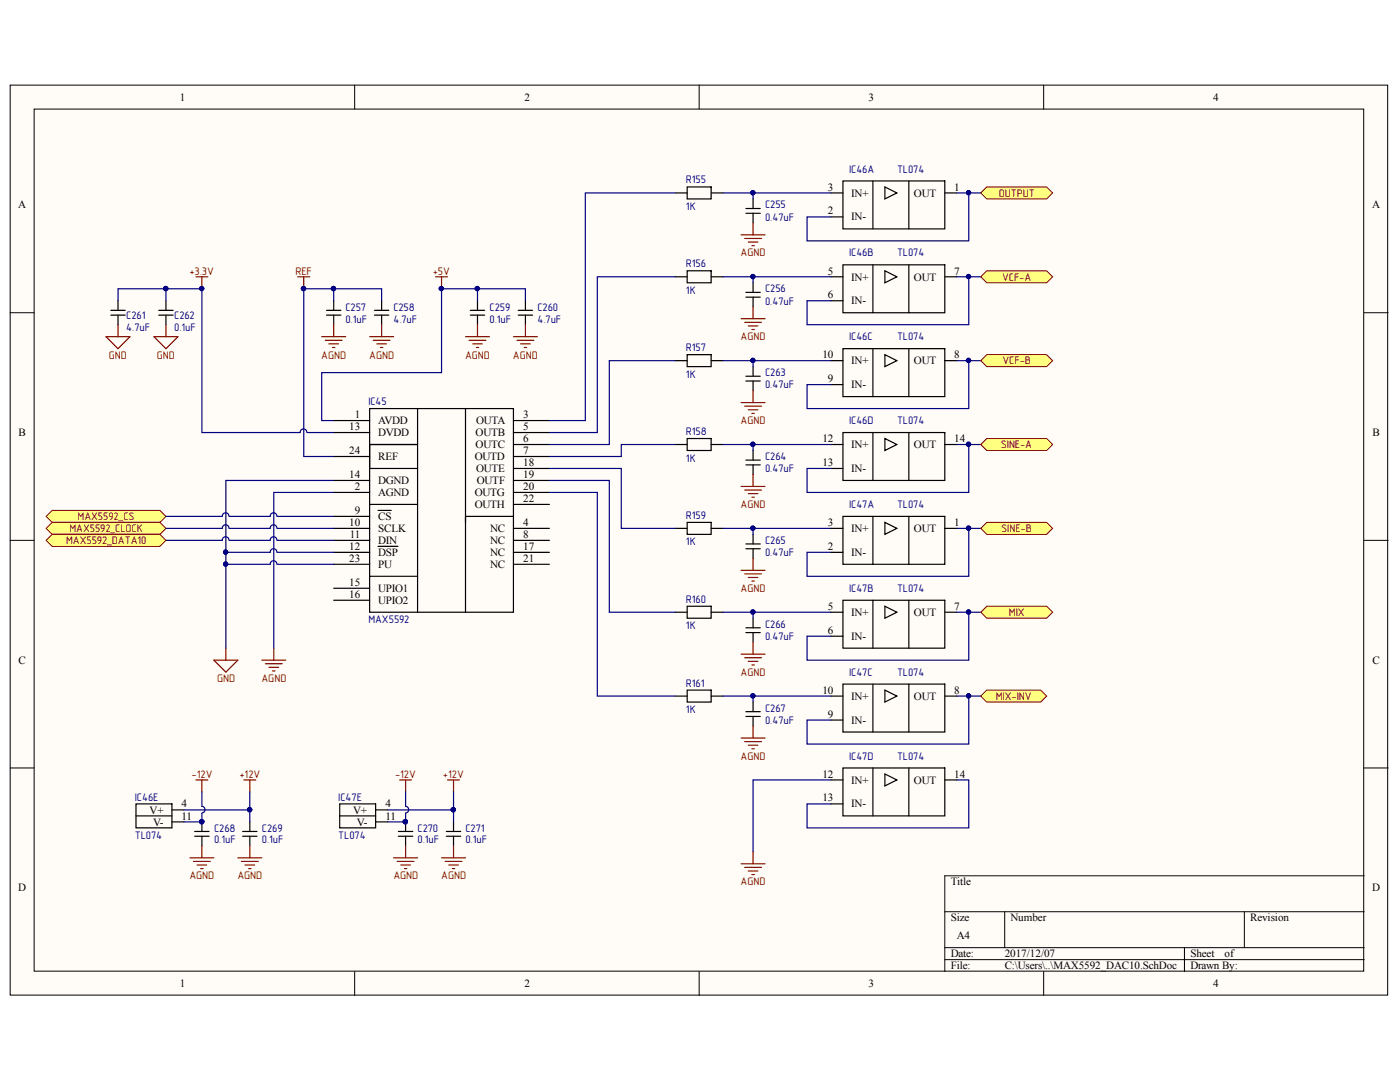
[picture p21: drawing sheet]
<svg xmlns="http://www.w3.org/2000/svg" width="279mm" height="216mm" viewBox="0 0 279 216" stroke-linecap="round" stroke-linejoin="round" font-family="sans-serif">
<defs><g id="words">
<g font-size="2.2">
<text x="35.9" y="20.1">1</text>
<text x="104.7" y="20.1">2</text>
<text x="173.4" y="20.1">3</text>
<text x="242.1" y="20.1">4</text>
<text x="3.6" y="41.6">A</text>
<text x="165.2" y="38.1">3</text>
<text x="169.9" y="39.2">IN+</text>
<text x="182.4" y="39.2">OUT</text>
<text x="190.4" y="38.1">1</text>
<text x="273.9" y="41.6">A</text>
<text x="165.2" y="42.8">2</text>
<text x="169.9" y="44">IN-</text>
<text x="165.2" y="59.5">6</text>
<text x="165.2" y="54.8">5</text>
<text x="169.9" y="56">IN+</text>
<text x="182.4" y="56">OUT</text>
<text x="190.4" y="54.8">7</text>
<text x="169.9" y="60.7">IN-</text>
<text x="164.1" y="71.5">10</text>
<text x="190.4" y="71.5">8</text>
<text x="165.2" y="76.3">9</text>
<text x="169.9" y="77.5">IN-</text>
<text x="169.9" y="72.7">IN+</text>
<text x="182.4" y="72.7">OUT</text>
<text x="70.8" y="83.5">1</text>
<text x="104.4" y="83.5">3</text>
<text x="3.7" y="87">B</text>
<text x="69.7" y="85.8">13</text>
<text x="75.5" y="84.7">AVDD</text>
<text x="75.5" y="87">DVDD</text>
<text x="94.9" y="87">OUTB</text>
<text x="94.9" y="89.4">OUTC</text>
<text x="95" y="84.7">OUTA</text>
<text x="104.4" y="85.8">5</text>
<text x="104.4" y="88.2">6</text>
<text x="164.1" y="88.2">12</text>
<text x="169.9" y="89.4">IN+</text>
<text x="182.4" y="89.4">OUT</text>
<text x="190.4" y="88.2">14</text>
<text x="273.9" y="87">B</text>
<text x="69.7" y="95.4">14</text>
<text x="69.7" y="90.7">24</text>
<text x="75.5" y="91.8">REF</text>
<text x="94.8" y="91.8">OUTD</text>
<text x="95" y="94.2">OUTE</text>
<text x="104.4" y="90.7">7</text>
<text x="104.4" y="93">18</text>
<text x="104.4" y="95.4">19</text>
<text x="164.1" y="93">13</text>
<text x="169.9" y="94.2">IN-</text>
<text x="70.8" y="97.8">2</text>
<text x="75.5" y="99">AGND</text>
<text x="75.5" y="96.6">DGND</text>
<text x="94.8" y="99">OUTG</text>
<text x="94.8" y="101.4">OUTH</text>
<text x="95.2" y="96.6">OUTF</text>
<text x="104.4" y="97.8">20</text>
<text x="104.4" y="100.2">22</text>
<text x="69.7" y="104.9">10</text>
<text x="69.8" y="107.3">11</text>
<text x="70.8" y="102.6">9</text>
<text x="75.5" y="103.8">CS</text>
<text x="75.5" y="106.1">SCLK</text>
<text x="97.8" y="106.1">NC</text>
<text x="104.4" y="104.9">4</text>
<text x="104.4" y="107.3">8</text>
<text x="165.2" y="104.9">3</text>
<text x="169.9" y="106.1">IN+</text>
<text x="182.4" y="106.1">OUT</text>
<text x="190.4" y="104.9">1</text>
<text x="69.7" y="109.8">12</text>
<text x="69.7" y="112.1">23</text>
<text x="75.5" y="108.6">DIN</text>
<text x="75.5" y="111">DSP</text>
<text x="75.5" y="113.3">PU</text>
<text x="97.8" y="108.6">NC</text>
<text x="97.8" y="111">NC</text>
<text x="97.8" y="113.3">NC</text>
<text x="104.4" y="109.8">17</text>
<text x="104.4" y="112.1">21</text>
<text x="165.2" y="109.8">2</text>
<text x="169.9" y="111">IN-</text>
<text x="69.7" y="116.9">15</text>
<text x="69.7" y="119.3">16</text>
<text x="75.5" y="118.1">UPIO1</text>
<text x="75.5" y="120.5">UPIO2</text>
<text x="165.2" y="121.7">5</text>
<text x="169.9" y="122.9">IN+</text>
<text x="182.4" y="122.9">OUT</text>
<text x="190.4" y="121.7">7</text>
<text x="165.2" y="126.5">6</text>
<text x="169.9" y="127.7">IN-</text>
<text x="3.7" y="132.4">C</text>
<text x="273.9" y="132.4">C</text>
<text x="164.1" y="138.4">10</text>
<text x="165.2" y="143.2">9</text>
<text x="169.9" y="139.6">IN+</text>
<text x="182.4" y="139.6">OUT</text>
<text x="190.4" y="138.4">8</text>
<text x="169.9" y="144.4">IN-</text>
<text x="164.1" y="155.2">12</text>
<text x="190.4" y="155.2">14</text>
<text x="36.2" y="161.1">4</text>
<text x="76.9" y="161.1">4</text>
<text x="164.1" y="159.9">13</text>
<text x="169.9" y="161.1">IN-</text>
<text x="169.9" y="156.4">IN+</text>
<text x="182.4" y="156.4">OUT</text>
<text x="29.9" y="162.4">V+</text>
<text x="30.5" y="164.7">V-</text>
<text x="36.2" y="163.6">11</text>
<text x="70.5" y="162.4">V+</text>
<text x="71.2" y="164.7">V-</text>
<text x="76.9" y="163.6">11</text>
<text x="3.6" y="177.9">D</text>
<text x="189.8" y="176.7">Title</text>
<text x="273.9" y="177.9">D</text>
<text x="189.8" y="183.9">Size</text>
<text x="201.7" y="183.9">Number</text>
<text x="249.5" y="183.9">Revision</text>
<text x="189.8" y="191">Date:</text>
<text x="190.9" y="187.4">A4</text>
<text x="200.5" y="191">2017/12/07</text>
<text x="237.6" y="191">Sheet</text>
<text x="244.4" y="191">of</text>
<text x="35.9" y="197">1</text>
<text x="104.7" y="197">2</text>
<text x="173.4" y="197">3</text>
<text x="189.8" y="193.4">File:</text>
<text x="200.5" y="193.4">C:\Users\..\MAX5592_DAC10.SchDoc</text>
<text x="237.6" y="193.4">Drawn By:</text>
<text x="242.1" y="197">4</text>
</g>
<g font-size="2.2" fill="#000080">
<text x="169.5" y="34.5">IC46A</text>
<text x="179" y="34.5">TL074</text>
<text x="136.9" y="41.9">1K</text>
<text x="136.9" y="36.6">R155</text>
<text x="152.7" y="41.6">C255</text>
<text x="152.7" y="44.1">0.47uF</text>
<text x="136.9" y="53.4">R156</text>
<text x="169.5" y="51.2">IC46B</text>
<text x="179" y="51.2">TL074</text>
<text x="136.9" y="58.6">1K</text>
<text x="152.7" y="58.3">C256</text>
<text x="25.2" y="63.6">C261</text>
<text x="34.8" y="63.6">C262</text>
<text x="69" y="64.4">0.1uF</text>
<text x="69" y="62">C257</text>
<text x="78.5" y="64.4">4.7uF</text>
<text x="78.5" y="62">C258</text>
<text x="97.7" y="64.4">0.1uF</text>
<text x="97.7" y="62">C259</text>
<text x="107.3" y="64.4">4.7uF</text>
<text x="107.3" y="62">C260</text>
<text x="152.7" y="60.8">0.47uF</text>
<text x="25.2" y="66">4.7uF</text>
<text x="34.8" y="66">0.1uF</text>
<text x="136.9" y="70.1">R157</text>
<text x="169.5" y="67.9">IC46C</text>
<text x="179" y="67.9">TL074</text>
<text x="136.9" y="75.3">1K</text>
<text x="152.7" y="77.5">0.47uF</text>
<text x="152.7" y="75.1">C263</text>
<text x="73.5" y="80.8">IC45</text>
<text x="136.9" y="86.9">R158</text>
<text x="169.5" y="84.7">IC46D</text>
<text x="179" y="84.7">TL074</text>
<text x="136.9" y="92.1">1K</text>
<text x="152.7" y="94.2">0.47uF</text>
<text x="152.7" y="91.8">C264</text>
<text x="169.5" y="101.4">IC47A</text>
<text x="179" y="101.4">TL074</text>
<text x="136.9" y="103.5">R159</text>
<text x="136.9" y="108.8">1K</text>
<text x="152.7" y="111">0.47uF</text>
<text x="152.7" y="108.6">C265</text>
<text x="169.5" y="118.1">IC47B</text>
<text x="179" y="118.1">TL074</text>
<text x="73.5" y="124.3">MAX5592</text>
<text x="136.9" y="125.5">1K</text>
<text x="136.9" y="120.3">R160</text>
<text x="152.7" y="125.3">C266</text>
<text x="152.7" y="127.7">0.47uF</text>
<text x="136.9" y="137">R161</text>
<text x="169.5" y="134.9">IC47C</text>
<text x="179" y="134.9">TL074</text>
<text x="136.9" y="142.2">1K</text>
<text x="152.7" y="142">C267</text>
<text x="152.7" y="144.4">0.47uF</text>
<text x="169.5" y="151.6">IC47D</text>
<text x="179" y="151.6">TL074</text>
<text x="26.9" y="159.8">IC46E</text>
<text x="67.5" y="159.8">IC47E</text>
<text x="26.9" y="167.4">TL074</text>
<text x="42.7" y="165.9">C268</text>
<text x="52.3" y="165.9">C269</text>
<text x="67.5" y="167.4">TL074</text>
<text x="83.3" y="165.9">C270</text>
<text x="92.9" y="165.9">C271</text>
<text x="42.7" y="168.3">0.1uF</text>
<text x="52.3" y="168.3">0.1uF</text>
<text x="83.3" y="168.3">0.1uF</text>
<text x="92.9" y="168.3">0.1uF</text>
</g>
<g font-size="2.2" fill="#800000">
<text x="199.3" y="39.2">OUTPUT</text>
<text x="147.8" y="51.2">AGND</text>
<text x="37.8" y="54.8">a3.3V</text>
<text x="59" y="54.8">REF</text>
<text x="86.4" y="54.8">a5V</text>
<text x="200" y="56">VCF-A</text>
<text x="21.7" y="71.5">GND</text>
<text x="31.3" y="71.5">GND</text>
<text x="64.1" y="71.5">AGND</text>
<text x="73.7" y="71.5">AGND</text>
<text x="92.8" y="71.5">AGND</text>
<text x="102.4" y="71.5">AGND</text>
<text x="147.8" y="67.9">AGND</text>
<text x="200.1" y="72.7">VCF-B</text>
<text x="147.8" y="84.7">AGND</text>
<text x="199.7" y="89.5">SINE-A</text>
<text x="147.8" y="101.4">AGND</text>
<text x="13.9" y="106.2">MAX5592_CLOCK</text>
<text x="15.5" y="103.8">MAX5592_CS</text>
<text x="199.8" y="106.2">SINE-B</text>
<text x="13.2" y="108.6">MAX5592_DATA10</text>
<text x="147.8" y="118.1">AGND</text>
<text x="201.4" y="122.9">MIX</text>
<text x="43.3" y="136.1">GND</text>
<text x="52.2" y="136.1">AGND</text>
<text x="147.8" y="134.9">AGND</text>
<text x="198.7" y="139.6">MIX-INV</text>
<text x="38.2" y="155.2">-12V</text>
<text x="47.8" y="155.2">a12V</text>
<text x="78.8" y="155.2">-12V</text>
<text x="88.4" y="155.2">a12V</text>
<text x="147.8" y="151.6">AGND</text>
<text x="37.8" y="175.5">AGND</text>
<text x="47.4" y="175.5">AGND</text>
<text x="78.5" y="175.5">AGND</text>
<text x="88.1" y="175.5">AGND</text>
<text x="147.8" y="176.7">AGND</text>
</g>
</g></defs>
<g fill="#fffcf8" stroke="#000" stroke-width=".2">
<path d="M2 17h274.9v181.6h-274.9z"/>
<path d="M6.8 21.8h265.4v172h-265.4z"/>
</g>
<g fill="none" stroke="#000" stroke-width=".2">
<path d="M70.8 17v4.8M139.5 17v4.8M208.3 17v4.8M2 62.4h4.8M272.3 62.4h4.7M2 107.8h4.8M272.3 107.8h4.7M2 153.2h4.8M272.3 153.2h4.7M272.3 174.8h-83.7v19.1M70.8 193.9v4.8M139.5 193.9v4.8"/>
<path d="M188.6 181.9h83.7M188.6 189.1h83.7M188.6 191.5h83.7M200.5 181.9v7.2M208.3 193.9v4.8M236.4 189.1v4.8M248.3 181.9v7.2"/>
</g>
<g fill="none" stroke="#000" stroke-width=".24">
<path d="M66.6 83.9h7.2M66.6 98.3h7.2M66.6 86.3h7.2M66.6 91.1h7.2M66.6 95.9h7.2M73.8 81.5h28.7v40.7h-28.7zM73.8 88.7h9.5h-9.5v4.8h9.5M83.3 81.5v40.7M92.9 81.5v40.7M102.5 83.9h7.1M102.5 98.3h7.1M102.5 86.3h7.1"/>
<path d="M102.5 88.7h7.1M102.5 91.1h7.1M102.5 95.9h7.1M102.5 93.5h7.1M66.6 105.4h7.2M66.6 107.8h7.2M66.6 103h7.2M66.6 110.2h7.2M66.6 117.4h7.2M66.6 119.8h7.2M66.6 112.6h7.2M73.8 100.7h9.5"/>
<path d="M73.8 115h9.5M75.4 101.8h2.7M75.4 109h4M92.9 103h9.6M102.5 105.4h7.1M102.5 107.8h7.1M102.5 110.2h7.1M102.5 112.6h7.1M102.5 100.7h7.1"/>
</g>
<path d="M42.7 131.7h4.8l-2.4 2.4zM45.1 129.3v2.4M52.2 131.7h4.8M53 132.4h3.3M53.7 133.2h1.9M54.4 133.9h.5M54.6 129.3v2.4" fill="none" stroke="#800000" stroke-width=".24"/>
<g fill="#ffff80" stroke="#800000" stroke-width=".2">
<path d="M9.2 103l1.2-1.2h21.5l1.2 1.2-1.2 1.2h-21.5z" fill-rule="evenodd"/>
<path d="M9.2 105.4l1.2-1.2h21.5l1.2 1.2-1.2 1.2h-21.5z" fill-rule="evenodd"/>
</g>
<g fill="none" stroke="#000" stroke-width=".24">
<path d="M134.7 38.5h2.4M137.1 37.3h4.8v2.4h-4.8zM141.9 38.5h2.4M150.3 39.7v1.9M165.8 38.5h2.4M168.2 36.1h20.4v9.6h-20.4zM174.2 36.1v9.6M176.6 37.3l2.4 1.2-2.4 1.2zM181.4 36.1v9.6M188.6 38.5h2.3M134.7 55.2h2.4M137.1 54h4.8v2.4h-4.8z"/>
<path d="M141.9 55.2h2.4M148.9 42.6h2.8M148.9 41.6h2.8M148.9 59.3h2.8M148.9 58.3h2.8M150.3 42.6v1.9M150.3 56.4v1.9M150.3 59.3v1.9M165.8 43.3h2.4M165.8 55.2h2.4M168.2 52.8h20.4v9.6h-20.4zM174.2 52.8v9.6"/>
<path d="M176.6 54l2.4 1.2-2.4 1.2zM181.4 52.8v9.6M188.6 55.2h2.3M134.7 72h2.4M137.1 70.8h4.8v2.4h-4.8zM141.9 72h2.4M148.9 76h2.8M148.9 75.1h2.8M150.3 73.2v1.9M150.3 76v1.9M165.8 60h2.4M165.8 72h2.4"/>
<path d="M165.8 76.7h2.4M168.2 69.6h20.4v9.5h-20.4zM174.2 69.6v9.5M176.6 70.8l2.4 1.2-2.4 1.2zM181.4 69.6v9.5M188.6 72h2.3M134.7 88.7h2.4M137.1 87.5h4.8v2.4h-4.8zM141.9 88.7h2.4M148.9 92.8h2.8M148.9 91.8h2.8M150.3 89.9v1.9"/>
<path d="M150.3 92.8v1.9M165.8 88.7h2.4M165.8 93.5h2.4M168.2 86.3h20.4v9.6h-20.4zM174.2 86.3v9.6M176.6 87.5l2.4 1.2-2.4 1.2zM181.4 86.3v9.6M188.6 88.7h2.3M134.7 105.4h2.4M137.1 104.2h4.8v2.4h-4.8zM141.9 105.4h2.4M148.9 109.5h2.8"/>
<path d="M148.9 108.5h2.8M150.3 106.6v1.9M150.3 109.5v1.9M165.8 105.4h2.4M165.8 110.2h2.4M168.2 103h20.4v9.6h-20.4zM168.2 119.8h20.4v9.5h-20.4zM174.2 103v9.6M174.2 119.8v9.5M176.6 104.2l2.4 1.2-2.4 1.2zM181.4 103v9.6M181.4 119.8v9.5"/>
<path d="M188.6 105.4h2.3M134.7 122.2h2.4M134.7 138.9h2.4M137.1 121h4.8v2.4h-4.8zM137.1 137.7h4.8v2.4h-4.8zM141.9 122.2h2.4M141.9 138.9h2.4M148.9 126.2h2.8M148.9 125.3h2.8M150.3 123.4v1.9M150.3 126.2v1.9M165.8 122.2h2.4"/>
<path d="M165.8 138.9h2.4M165.8 126.9h2.4M168.2 136.5h20.4v9.6h-20.4zM174.2 136.5v9.6M176.6 121l2.4 1.2-2.4 1.2zM176.6 137.7l2.4 1.2-2.4 1.2zM181.4 136.5v9.6M188.6 122.2h2.3M188.6 138.9h2.3M148.9 143h2.8M148.9 142h2.8M150.3 140.1v1.9"/>
<path d="M150.3 143v1.9M165.8 143.7h2.4M165.8 155.6h2.4M168.2 153.2h20.4v9.6h-20.4zM174.2 153.2v9.6M176.6 154.4l2.4 1.2-2.4 1.2zM181.4 153.2v9.6M188.6 155.6h2.3M27.1 160.4h7.2v4.8h-7.2zM27.1 162.8h7.2M34.3 161.6h2.4M34.3 164h2.4"/>
<path d="M38.9 166.9h2.8M38.9 165.9h2.8M40.3 164v1.9M40.3 166.9v1.9M48.4 166.9h2.9M48.4 165.9h2.9M49.9 164v1.9M49.9 166.9v1.9M67.8 160.4h7.2v4.8h-7.2zM67.8 162.8h7.2M75 161.6h2.4M75 164h2.4"/>
<path d="M79.5 166.9h2.9M79.5 165.9h2.9M80.9 164v1.9M80.9 166.9v1.9M89.1 166.9h2.8M89.1 165.9h2.8M90.5 164v1.9M90.5 166.9v1.9M165.8 160.4h2.4"/>
</g>
<g fill="none" stroke="#800000" stroke-width=".24">
<path d="M147.9 46.9h4.8M148.6 47.6h3.4M149.3 48.3h2M150.1 49h.4M150.3 44.5v2.4M147.9 63.6h4.8M148.6 64.3h3.4M149.3 65h2M150.1 65.7h.4M150.3 61.2v2.4M150.3 77.9v2.4M147.9 80.3h4.8"/>
<path d="M147.9 97.1h4.8M148.6 81h3.4M148.6 97.8h3.4M149.3 81.8h2M149.3 98.5h2M150.1 82.5h.4M150.1 99.2h.4M150.3 94.7v2.4M147.9 113.8h4.8M148.6 114.5h3.4M149.3 115.2h2M150.1 115.9h.4"/>
<path d="M150.3 111.4v2.4M147.9 130.5h4.8M148.6 131.2h3.4M149.3 132h2M150.1 132.7h.4M150.3 128.1v2.4M39.1 155.6h2.4M40.3 155.6v2.4M48.7 155.6h2.4M49.9 155.6v2.4M79.7 155.6h2.4M80.9 155.6v2.4"/>
<path d="M89.3 155.6h2.4M90.5 155.6v2.4M147.9 147.3h4.8M148.6 148h3.4M149.3 148.7h2M150.1 149.4h.4M150.3 144.9v2.4M37.9 171.2h4.8M38.6 171.9h3.4M39.3 172.6h1.9M40.1 173.3h.4M40.3 168.8v2.4"/>
<path d="M47.5 171.2h4.7M48.2 171.9h3.3M48.9 172.6h1.9M49.6 173.3h.5M49.9 168.8v2.4M78.6 171.2h4.7M79.3 171.9h3.3M80 172.6h1.9M80.7 173.3h.5M80.9 168.8v2.4M88.1 171.2h4.8M88.8 171.9h3.4"/>
<path d="M89.6 172.6h1.9M90.3 173.3h.4M90.5 168.8v2.4"/>
</g>
<g fill="none" stroke="#000080" stroke-width=".24">
<path d="M134.7 38.5h-17.9v45.4h-7.2M144.3 38.5h21.5M150.3 38.5v1.2M190.9 38.5h2.4v9.6h-32.2v-4.8h4.7M193.3 38.5h2.4M134.7 55.2h-15.5v31.1h-9.6M144.3 55.2h21.5M150.3 55.2v1.2M190.9 55.2h2.4v9.6h-32.2v-4.8h4.7M193.3 55.2h2.4M134.7 72h-13.1v16.7h-12M144.3 72h21.5"/>
<path d="M150.3 72v1.2M190.9 72h2.4v9.5h-32.2v-4.8h4.7M193.3 72h2.4M66.6 98.3h-12v31M66.6 95.9h-21.5v33.4M109.6 93.5h14.4v11.9h10.7M109.6 95.9h12v26.3h13.1M109.6 98.3h9.6v40.6h15.5M134.7 88.7h-10.7v2.4h-14.4M144.3 88.7h21.5M150.3 88.7v1.2M190.9 88.7h2.4v9.6h-32.2v-4.8h4.7"/>
<path d="M193.3 88.7h2.4M45.7 105.4a.67 .67 0 0 0-.7-.7 .67 .67 0 0 0-.6 .7h-11.3M45.7 107.8a.67 .67 0 0 0-.7-.7 .67 .67 0 0 0-.6 .7h-11.3M45.7 103a.67 .67 0 0 0-.7-.7 .67 .67 0 0 0-.6 .7h-11.3M55.3 105.4a.67 .67 0 0 0-.7-.7 .67 .67 0 0 0-.7 .7h-8.1M55.3 107.8a.67 .67 0 0 0-.7-.7 .67 .67 0 0 0-.7 .7h-8.1M55.3 103a.67 .67 0 0 0-.7-.7 .67 .67 0 0 0-.7 .7h-8.1M55.3 112.6a.67 .67 0 0 0-.7-.7 .67 .67 0 0 0-.7 .7h-8.8M55.3 110.2a.67 .67 0 0 0-.7-.7 .67 .67 0 0 0-.7 .7h-8.8M55.4 105.4h11.2M55.4 107.8h11.2M55.4 103h11.2"/>
<path d="M55.4 112.6h11.2M55.4 110.2h11.2M144.3 105.4h21.5M150.3 105.4v1.2M190.9 105.4h2.4v9.6h-32.2v-4.8h4.7M193.3 105.4h2.4M144.3 122.2h21.5M144.3 138.9h21.5M150.3 122.2v1.2M150.3 138.9v1.2M190.9 122.2h2.4v9.5h-32.2v-4.8h4.7M190.9 138.9h2.4v9.6h-32.2v-4.8h4.7"/>
<path d="M193.3 122.2h2.4M193.3 138.9h2.4M40.3 158v2.9a.67 .67 0 0 1 .6 .7 .67 .67 0 0 1-.6 .6M49.9 158v6M80.9 158v2.9a.67 .67 0 0 1 .7 .7 .67 .67 0 0 1-.7 .6M90.5 158v6M165.8 155.6h-15.5v14.4M190.9 155.6h2.4v9.6h-32.2v-4.8h4.7M36.7 161.6h13.2M40.3 162.3v1.7h-3.6M77.4 161.6h13.1M80.9 162.3v1.7h-3.5"/>
</g>
<g fill="#000080" stroke="#000080" stroke-width=".2">
<circle cx="45" cy="112.6" r=".43"/>
<circle cx="45" cy="110.2" r=".43"/>
<circle cx="193.3" cy="38.5" r=".43"/>
<circle cx="150.2" cy="38.5" r=".43"/>
<circle cx="193.3" cy="55.2" r=".43"/>
<circle cx="150.2" cy="55.2" r=".43"/>
<circle cx="193.3" cy="71.9" r=".43"/>
<circle cx="150.2" cy="71.9" r=".43"/>
<circle cx="193.3" cy="88.7" r=".43"/>
<circle cx="150.2" cy="88.7" r=".43"/>
<circle cx="193.3" cy="105.4" r=".43"/>
<circle cx="150.2" cy="105.4" r=".43"/>
<circle cx="193.3" cy="122.1" r=".43"/>
<circle cx="150.2" cy="122.1" r=".43"/>
<circle cx="40.2" cy="163.9" r=".43"/>
<circle cx="49.8" cy="161.6" r=".43"/>
<circle cx="80.9" cy="163.9" r=".43"/>
<circle cx="90.5" cy="161.6" r=".43"/>
<circle cx="193.3" cy="138.8" r=".43"/>
<circle cx="150.2" cy="138.8" r=".43"/>
</g>
<g fill="#ffff80" stroke="#800000" stroke-width=".2">
<path d="M195.7 38.5l1.2-1.2h12l1.2 1.2-1.2 1.2h-12z" fill-rule="evenodd"/>
<path d="M195.7 55.2l1.2-1.2h12l1.2 1.2-1.2 1.2h-12z" fill-rule="evenodd"/>
<path d="M195.7 72l1.2-1.2h12l1.2 1.2-1.2 1.2h-12z" fill-rule="evenodd"/>
<path d="M195.7 88.7l1.2-1.2h12l1.2 1.2-1.2 1.2h-12z" fill-rule="evenodd"/>
<path d="M195.7 105.4l1.2-1.2h12l1.2 1.2-1.2 1.2h-12z" fill-rule="evenodd"/>
<path d="M195.7 122.2l1.2-1.2h12l1.2 1.2-1.2 1.2h-12z" fill-rule="evenodd"/>
<path d="M195.7 138.9l1.2-1.2h10.8l1.2 1.2-1.2 1.2h-10.8z" fill-rule="evenodd"/>
</g>
<g fill="none" stroke="#000" stroke-width=".24">
<path d="M22.1 62.9h2.9M22.1 61.9h2.9M23.6 60v1.9M23.6 62.9v1.9M31.7 62.9h2.9M31.7 61.9h2.9M33.1 60v1.9M33.1 62.9v1.9M65.2 62.9h2.8M65.2 61.9h2.8M66.6 60v1.9M66.6 62.9v1.9"/>
<path d="M74.7 62.9h2.9M74.7 61.9h2.9M76.2 60v1.9M76.2 62.9v1.9M93.9 62.9h2.8M93.9 61.9h2.8M95.3 60v1.9M95.3 62.9v1.9M103.4 62.9h2.9M103.4 61.9h2.9M104.9 60v1.9M104.9 62.9v1.9"/>
</g>
<g fill="none" stroke="#800000" stroke-width=".24">
<path d="M39.1 55.2h2.4M40.3 55.2v2.4M59.4 55.2h2.4M60.6 55.2v2.4M86.9 55.2h2.4M88.1 55.2v2.4M21.2 67.2h4.7l-2.3 2.4zM23.6 64.8v2.4M30.7 67.2h4.8l-2.4 2.4zM33.1 64.8v2.4M64.2 67.2h4.8M64.9 67.9h3.4"/>
<path d="M65.6 68.6h2M66.4 69.3h.4M66.6 64.8v2.4M73.8 67.2h4.8M74.5 67.9h3.3M75.2 68.6h1.9M75.9 69.3h.5M76.2 64.8v2.4M92.9 67.2h4.8M93.6 67.9h3.4M94.3 68.6h1.9M95.1 69.3h.4"/>
<path d="M95.3 64.8v2.4M102.5 67.2h4.7M103.2 67.9h3.3M103.9 68.6h1.9M104.6 69.3h.5M104.9 64.8v2.4"/>
</g>
<g fill="#000080" stroke="#000080" stroke-width=".2">
<circle cx="60.6" cy="57.6" r=".43"/>
<circle cx="40.2" cy="57.6" r=".43"/>
<circle cx="66.5" cy="57.6" r=".43"/>
<circle cx="33.1" cy="57.6" r=".43"/>
<circle cx="88.1" cy="57.6" r=".43"/>
<circle cx="95.2" cy="57.6" r=".43"/>
</g>
<path d="M33.1 57.6h7.2v28.7h19.6a.67 .67 0 0 1 .7-.7 .67 .67 0 0 1 .6 .7M33.1 57.6h-9.5v2.4M33.1 57.6v2.4M66.6 57.6h9.6v2.4M66.6 57.6h-6v33.5h6M66.6 57.6v2.4M95.3 57.6h-7.2v16.8h-23.9v9.5h2.4M95.3 60v-2.4h9.6v2.4M61.3 86.3h5.3" fill="none" stroke="#000080" stroke-width=".24"/>
<path d="M9.2 107.8l1.2-1.2h21.5l1.2 1.2-1.2 1.2h-21.5z" fill-rule="evenodd" fill="#ffff80" stroke="#800000" stroke-width=".2"/>
<path d="M147.9 172.4h4.8M148.6 173.1h3.4M149.3 173.8h2M150.1 174.5h.4M150.3 170v2.4" fill="none" stroke="#800000" stroke-width=".24"/>
<use href="#words"/>
</svg>
